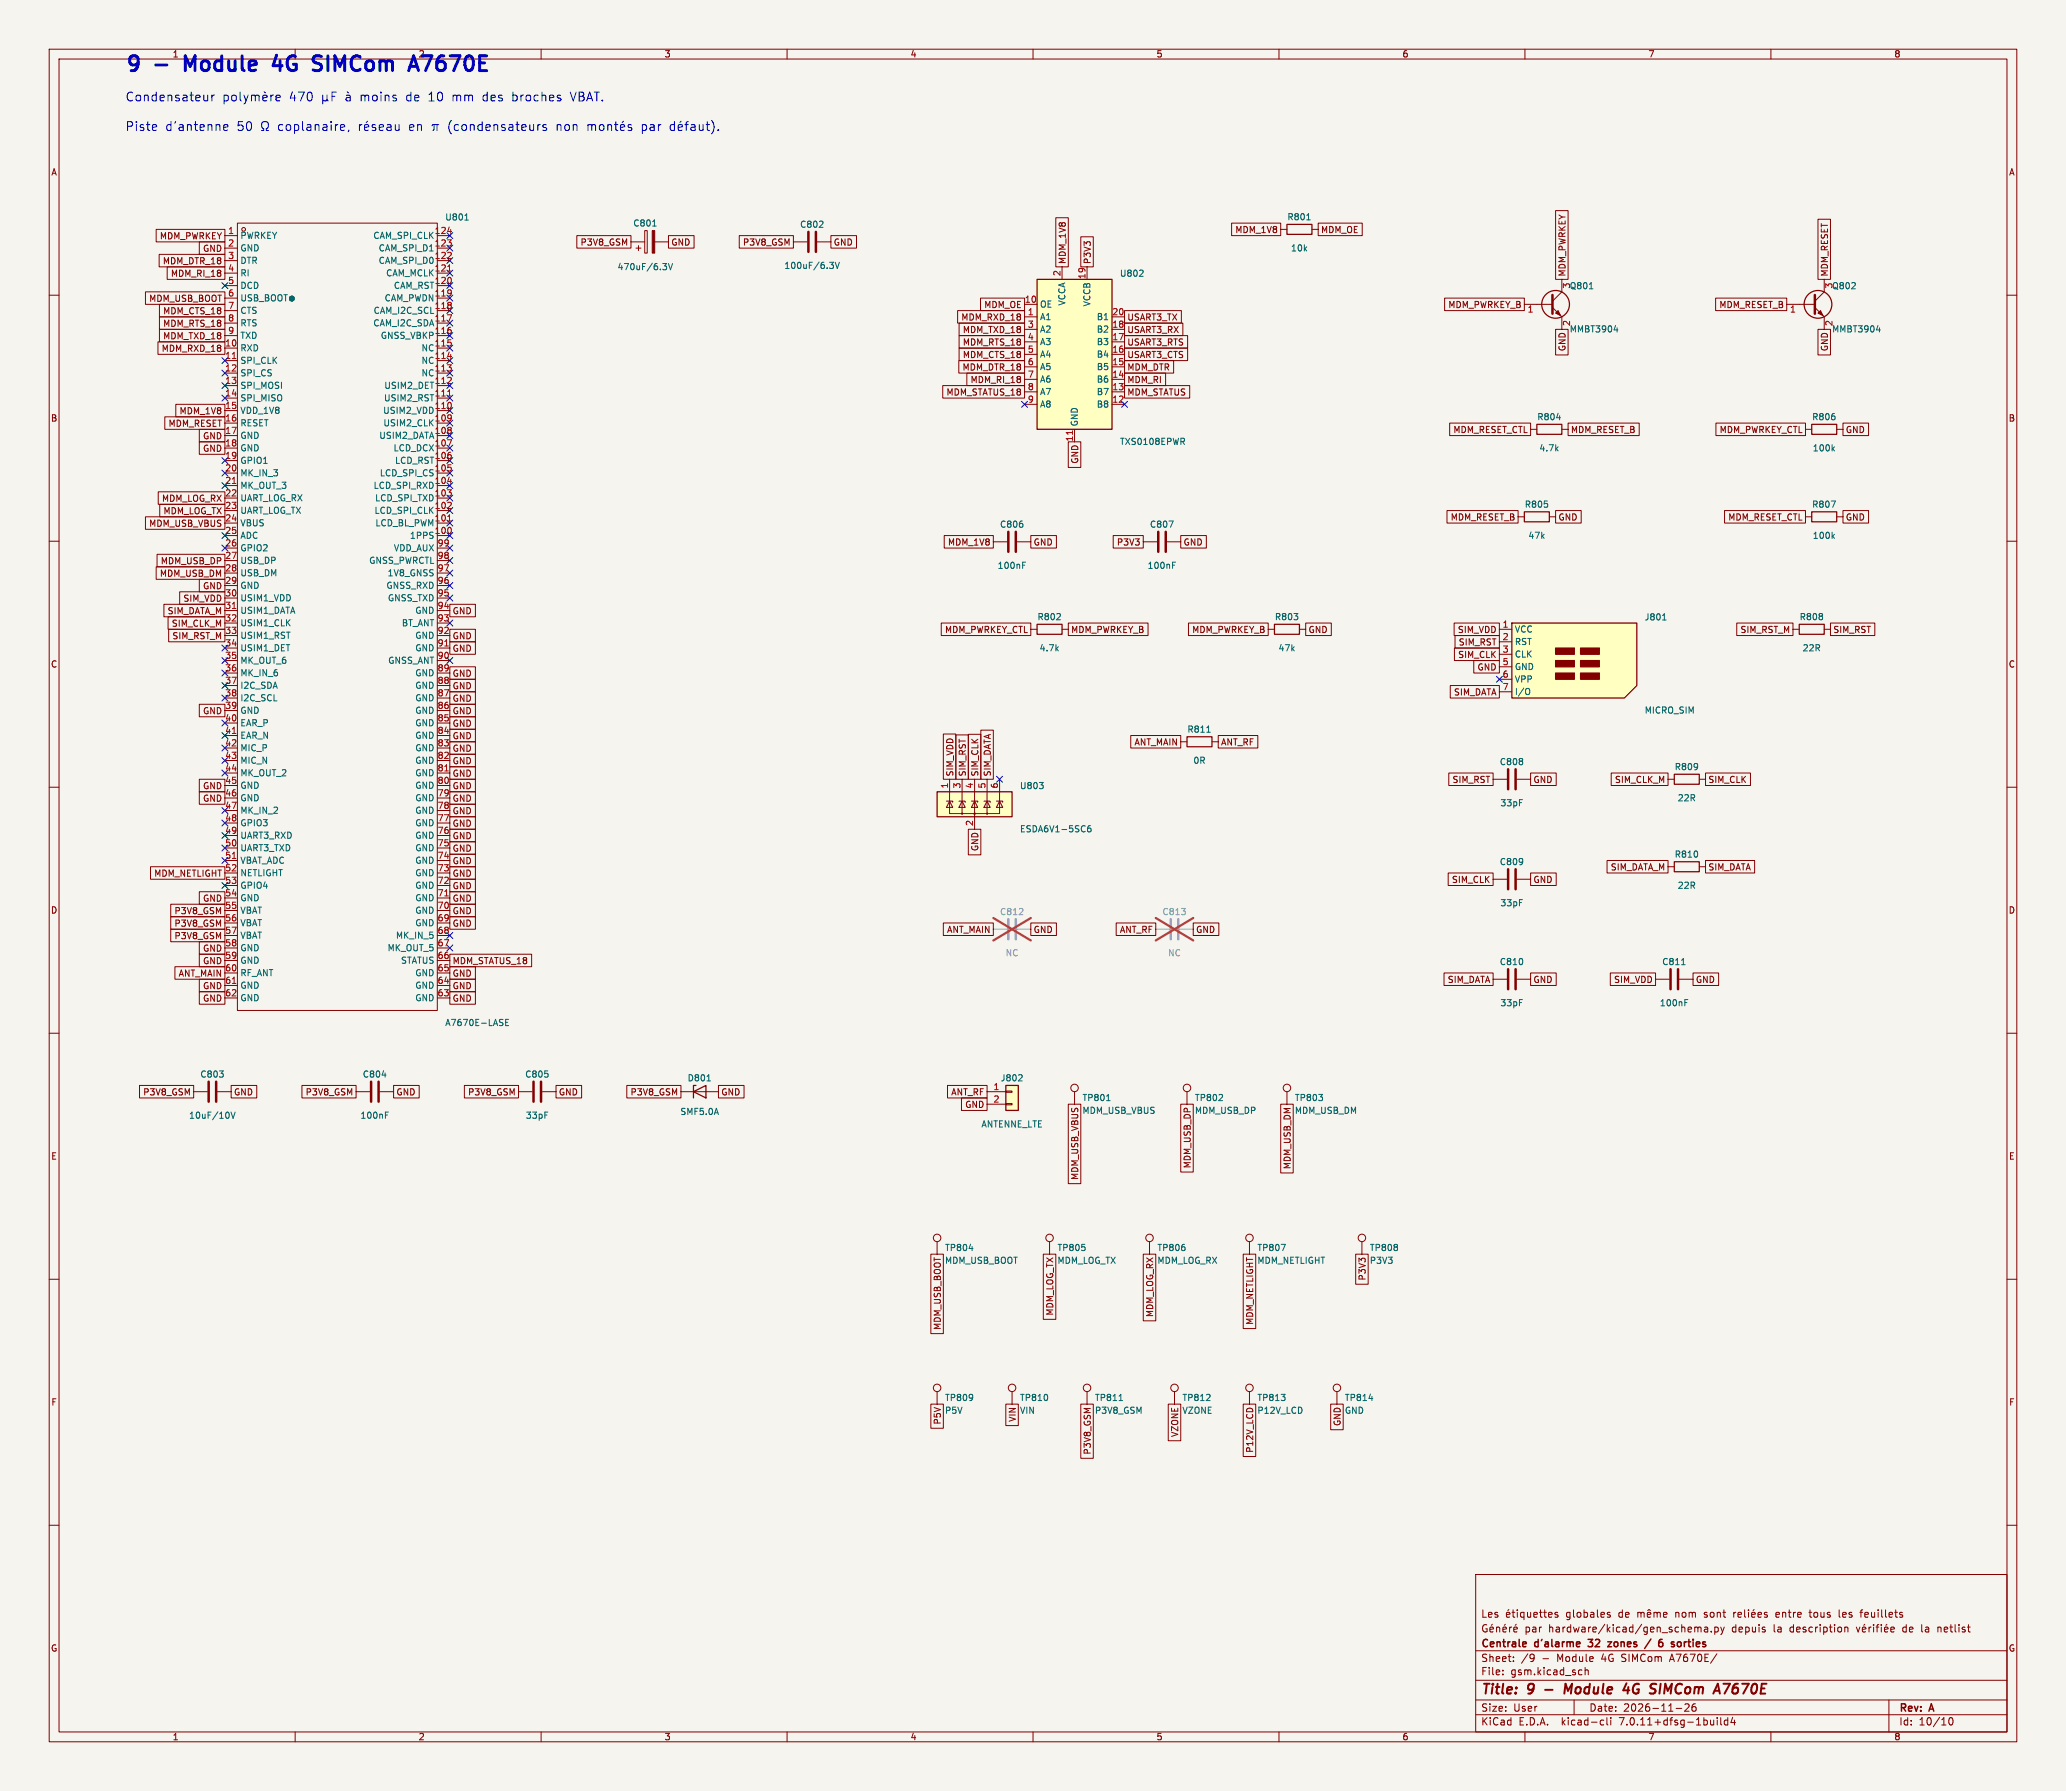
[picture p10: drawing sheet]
<svg xmlns="http://www.w3.org/2000/svg" width="420mm" height="364mm" viewBox="0 0 420 364" stroke-linecap="round" stroke-linejoin="round" font-family="sans-serif">
<defs><g id="words">
<g font-size="4.2" fill="#0000c2">
<text x="25.4" y="14.7">9</text>
<text x="31.7" y="14.7">-</text>
<text x="38.9" y="14.7">Module</text>
<text x="58.1" y="14.7">4G</text>
<text x="67.5" y="14.7">SIMCom</text>
<text x="88.4" y="14.7">A7670E</text>
</g>
<g font-size="2.8" fill="#840000">
<text x="301" y="344.9">Title:</text>
<text x="310.6" y="344.9">9</text>
<text x="319.7" y="344.9">Module</text>
<text x="332.5" y="344.9">4G</text>
<text x="338.7" y="344.9">SIMCom</text>
<text x="352.6" y="344.9">A7670E</text>
</g>
<g font-size="2.5" fill="#0000c2">
<text x="25.4" y="20.7">Condensateur</text>
<text x="58.8" y="20.7">470</text>
<text x="82.8" y="20.7">de</text>
<text x="87.5" y="20.7">10</text>
<text x="92.3" y="20.7">mm</text>
<text x="98.6" y="20.7">des</text>
<text x="104.7" y="20.7">broches</text>
<text x="116.7" y="20.7">VBAT.</text>
<text x="25.4" y="26.7">Piste</text>
<text x="33.6" y="26.7">d'antenne</text>
<text x="48.1" y="26.7">50</text>
<text x="56.6" y="26.7">coplanaire,</text>
<text x="83.4" y="26.7">en</text>
<text x="91.5" y="26.7">(condensateurs</text>
<text x="113.6" y="26.7">non</text>
<text x="131.1" y="26.7">par</text>
</g>
<g font-size="2.1" fill="#840000">
<text x="301" y="329">Les</text>
<text x="318.4" y="329">globales</text>
<text x="329.2" y="329">de</text>
<text x="341" y="329">nom</text>
<text x="347" y="329">sont</text>
<text x="361.9" y="329">entre</text>
<text x="368.9" y="329">tous</text>
<text x="375" y="329">les</text>
<text x="379.6" y="329">feuillets</text>
<text x="301" y="335.2">Centrale</text>
<text x="309.9" y="332">par</text>
<text x="312.1" y="335.2">d'alarme</text>
<text x="323.6" y="335.2">32</text>
<text x="328.2" y="335.2">zones</text>
<text x="336.4" y="335.2">/</text>
<text x="339.7" y="335.2">6</text>
<text x="342.9" y="335.2">sorties</text>
<text x="352.2" y="332">depuis</text>
<text x="360.8" y="332">la</text>
<text x="364.3" y="332">description</text>
<text x="387.5" y="332">de</text>
<text x="394.9" y="332">netlist</text>
<text x="301" y="340.7">File:</text>
<text x="301" y="338">Sheet:</text>
<text x="307.1" y="340.7">gsm.kicad_sch</text>
<text x="309.2" y="338">/9</text>
<text x="313.5" y="338">-</text>
<text x="316.7" y="338">Module</text>
<text x="325.8" y="338">4G SIMCom</text>
<text x="340.1" y="338">A7670E/</text>
<text x="301" y="350.9">KiCad</text>
<text x="301" y="348.1">Size:</text>
<text x="307.6" y="348.1">User</text>
<text x="308.7" y="350.9">E.D.A.</text>
<text x="317.6" y="350.9">kicad-cli</text>
<text x="323" y="348.1">Date:</text>
<text x="329.5" y="350.9">7.0.11+dfsg-1build4</text>
<text x="330" y="348.1">2026-11-26</text>
<text x="386" y="348.3">Rev:</text>
<text x="386" y="350.9">Id:</text>
<text x="390.1" y="350.9">10/10</text>
<text x="392.4" y="348.3">A</text>
</g>
<g font-size="1.8" fill="#840000">
<text x="35" y="11.9">1</text>
<text x="85" y="11.9">2</text>
<text x="135" y="11.9">3</text>
<text x="185" y="11.9">4</text>
<text x="235" y="11.9">5</text>
<text x="285" y="11.9">6</text>
<text x="335" y="11.9">7</text>
<text x="385" y="11.9">8</text>
<text x="10.3" y="35.9">A</text>
<text x="408.3" y="35.9">A</text>
<text x="251" y="47.6">MDM_1V8</text>
<text x="268.4" y="47.6">MDM_OE</text>
<text x="32.4" y="48.8">MDM_PWRKEY</text>
<text x="33" y="53.9">MDM_DTR_18</text>
<text x="41.2" y="51.4">GND</text>
<text x="117.9" y="50.1">P3V8_GSM</text>
<text x="136.4" y="50.1">GND</text>
<text x="150.9" y="50.1">P3V8_GSM</text>
<text x="169.4" y="50.1">GND</text>
<text x="216.9" y="53.8" transform="rotate(-90 216.9 53.8)">MDM_1V8</text>
<text x="221.9" y="53.8" transform="rotate(-90 221.9 53.8)">P3V3</text>
<text x="34.6" y="56.5">MDM_RI_18</text>
<text x="318.5" y="56.3" transform="rotate(-90 318.5 56.3)">MDM_PWRKEY</text>
<text x="371.8" y="56.3" transform="rotate(-90 371.8 56.3)">MDM_RESET</text>
<text x="30.2" y="61.5">MDM_USB_BOOT</text>
<text x="33.1" y="64.1">MDM_CTS_18</text>
<text x="195.3" y="65.4">MDM_RXD_18</text>
<text x="200" y="62.8">MDM_OE</text>
<text x="229.1" y="65.4">USART3_TX</text>
<text x="294.3" y="62.8">MDM_PWRKEY_B</text>
<text x="349.4" y="62.8">MDM_RESET_B</text>
<text x="32.8" y="71.7">MDM_RXD_18</text>
<text x="33.1" y="66.6">MDM_RTS_18</text>
<text x="33.1" y="69.2">MDM_TXD_18</text>
<text x="195.6" y="67.9">MDM_TXD_18</text>
<text x="195.6" y="70.4">MDM_RTS_18</text>
<text x="229.1" y="67.9">USART3_RX</text>
<text x="229.1" y="70.4">USART3_RTS</text>
<text x="318.5" y="71.5" transform="rotate(-90 318.5 71.5)">GND</text>
<text x="371.8" y="71.5" transform="rotate(-90 371.8 71.5)">GND</text>
<text x="195.6" y="75.5">MDM_DTR_18</text>
<text x="195.6" y="73">MDM_CTS_18</text>
<text x="229.1" y="73">USART3_CTS</text>
<text x="229.1" y="75.5">MDM_DTR</text>
<text x="192.3" y="80.6">MDM_STATUS_18</text>
<text x="197.2" y="78.1">MDM_RI_18</text>
<text x="229.1" y="80.6">MDM_STATUS</text>
<text x="229.1" y="78.1">MDM_RI</text>
<text x="10.3" y="85.9">B</text>
<text x="34.2" y="86.9">MDM_RESET</text>
<text x="36.4" y="84.4">MDM_1V8</text>
<text x="41.2" y="89.5">GND</text>
<text x="295.4" y="88.2">MDM_RESET_CTL</text>
<text x="319.2" y="88.2">MDM_RESET_B</text>
<text x="349.5" y="88.2">MDM_PWRKEY_CTL</text>
<text x="375.1" y="88.2">GND</text>
<text x="408.2" y="85.9">B</text>
<text x="41.2" y="92">GND</text>
<text x="219.4" y="94.4" transform="rotate(-90 219.4 94.4)">GND</text>
<text x="30.2" y="107.3">MDM_USB_VBUS</text>
<text x="32.8" y="102.2">MDM_LOG_RX</text>
<text x="33.1" y="104.7">MDM_LOG_TX</text>
<text x="294.8" y="106">MDM_RESET_B</text>
<text x="316.7" y="106">GND</text>
<text x="351.2" y="106">MDM_RESET_CTL</text>
<text x="375.1" y="106">GND</text>
<text x="192.6" y="111.1">MDM_1V8</text>
<text x="210" y="111.1">GND</text>
<text x="227" y="111.1">P3V3</text>
<text x="240.5" y="111.1">GND</text>
<text x="32.4" y="117.4">MDM_USB_DM</text>
<text x="32.6" y="114.9">MDM_USB_DP</text>
<text x="41.2" y="120">GND</text>
<text x="34" y="125">SIM_DATA_M</text>
<text x="37.2" y="122.5">SIM_VDD</text>
<text x="91.9" y="125">GND</text>
<text x="34.8" y="127.6">SIM_CLK_M</text>
<text x="34.9" y="130.1">SIM_RST_M</text>
<text x="91.9" y="130.1">GND</text>
<text x="192" y="128.9">MDM_PWRKEY_CTL</text>
<text x="217.6" y="128.9">MDM_PWRKEY_B</text>
<text x="242.3" y="128.9">MDM_PWRKEY_B</text>
<text x="265.9" y="128.9">GND</text>
<text x="296.3" y="128.9">SIM_VDD</text>
<text x="296.4" y="131.4">SIM_RST</text>
<text x="353.7" y="128.9">SIM_RST_M</text>
<text x="372.6" y="128.9">SIM_RST</text>
<text x="10.3" y="135.9">C</text>
<text x="91.9" y="137.7">GND</text>
<text x="91.9" y="132.7">GND</text>
<text x="296.3" y="133.9">SIM_CLK</text>
<text x="300.3" y="136.5">GND</text>
<text x="408.2" y="135.9">C</text>
<text x="91.9" y="140.3">GND</text>
<text x="91.9" y="142.8">GND</text>
<text x="295.5" y="141.6">SIM_DATA</text>
<text x="41.2" y="145.4">GND</text>
<text x="91.9" y="145.4">GND</text>
<text x="91.9" y="147.9">GND</text>
<text x="91.9" y="155.5">GND</text>
<text x="91.9" y="153">GND</text>
<text x="91.9" y="150.4">GND</text>
<text x="230.5" y="151.7">ANT_MAIN</text>
<text x="248.1" y="151.7">ANT_RF</text>
<text x="41.2" y="160.6">GND</text>
<text x="91.9" y="160.6">GND</text>
<text x="91.9" y="158.1">GND</text>
<text x="194" y="157.9" transform="rotate(-90 194 157.9)">SIM_VDD</text>
<text x="196.5" y="157.9" transform="rotate(-90 196.5 157.9)">SIM_RST</text>
<text x="199.1" y="157.9" transform="rotate(-90 199.1 157.9)">SIM_CLK</text>
<text x="201.6" y="157.9" transform="rotate(-90 201.6 157.9)">SIM_DATA</text>
<text x="295.2" y="159.3">SIM_RST</text>
<text x="311.6" y="159.3">GND</text>
<text x="328.2" y="159.3">SIM_CLK_M</text>
<text x="347.2" y="159.3">SIM_CLK</text>
<text x="41.2" y="163.1">GND</text>
<text x="91.9" y="163.1">GND</text>
<text x="91.9" y="165.7">GND</text>
<text x="91.9" y="173.3">GND</text>
<text x="91.9" y="168.2">GND</text>
<text x="91.9" y="170.8">GND</text>
<text x="199.1" y="173.1" transform="rotate(-90 199.1 173.1)">GND</text>
<text x="31.3" y="178.4">MDM_NETLIGHT</text>
<text x="91.9" y="175.8">GND</text>
<text x="91.9" y="178.4">GND</text>
<text x="295" y="179.7">SIM_CLK</text>
<text x="311.6" y="179.7">GND</text>
<text x="327.3" y="177.1">SIM_DATA_M</text>
<text x="347.2" y="177.1">SIM_DATA</text>
<text x="10.3" y="185.9">D</text>
<text x="41.2" y="183.5">GND</text>
<text x="91.9" y="183.5">GND</text>
<text x="91.9" y="180.9">GND</text>
<text x="408.2" y="185.9">D</text>
<text x="35.4" y="191.1">P3V8_GSM</text>
<text x="35.4" y="186">P3V8_GSM</text>
<text x="35.4" y="188.5">P3V8_GSM</text>
<text x="91.9" y="188.5">GND</text>
<text x="91.9" y="186">GND</text>
<text x="192.4" y="189.8">ANT_MAIN</text>
<text x="210" y="189.8">GND</text>
<text x="227.6" y="189.8">ANT_RF</text>
<text x="243" y="189.8">GND</text>
<text x="41.2" y="193.6">GND</text>
<text x="41.2" y="196.2">GND</text>
<text x="91.9" y="196.2">MDM_STATUS_18</text>
<text x="36.2" y="198.7">ANT_MAIN</text>
<text x="41.2" y="201.2">GND</text>
<text x="41.2" y="203.8">GND</text>
<text x="91.9" y="198.7">GND</text>
<text x="91.9" y="201.2">GND</text>
<text x="91.9" y="203.8">GND</text>
<text x="294.2" y="200">SIM_DATA</text>
<text x="311.6" y="200">GND</text>
<text x="328" y="200">SIM_VDD</text>
<text x="344.6" y="200">GND</text>
<text x="29" y="222.8">P3V8_GSM</text>
<text x="47.5" y="222.8">GND</text>
<text x="62" y="222.8">P3V8_GSM</text>
<text x="80.5" y="222.8">GND</text>
<text x="95.1" y="222.8">P3V8_GSM</text>
<text x="113.5" y="222.8">GND</text>
<text x="128.1" y="222.8">P3V8_GSM</text>
<text x="146.5" y="222.8">GND</text>
<text x="193.3" y="222.8">ANT_RF</text>
<text x="196.1" y="225.4">GND</text>
<text x="10.3" y="235.9">E</text>
<text x="219.4" y="239.9" transform="rotate(-90 219.4 239.9)">MDM_USB_VBUS</text>
<text x="242.3" y="237.6" transform="rotate(-90 242.3 237.6)">MDM_USB_DP</text>
<text x="262.6" y="237.7" transform="rotate(-90 262.6 237.7)">MDM_USB_DM</text>
<text x="408.3" y="235.9">E</text>
<text x="277.8" y="260.4" transform="rotate(-90 277.8 260.4)">P3V3</text>
<text x="214.3" y="267.5" transform="rotate(-90 214.3 267.5)">MDM_LOG_TX</text>
<text x="234.6" y="267.8" transform="rotate(-90 234.6 267.8)">MDM_LOG_RX</text>
<text x="255" y="269.4" transform="rotate(-90 255 269.4)">MDM_NETLIGHT</text>
<text x="191.5" y="270.4" transform="rotate(-90 191.5 270.4)">MDM_USB_BOOT</text>
<text x="10.3" y="285.9">F</text>
<text x="408.3" y="285.9">F</text>
<text x="191.5" y="289.6" transform="rotate(-90 191.5 289.6)">P5V</text>
<text x="206.7" y="289.1" transform="rotate(-90 206.7 289.1)">VIN</text>
<text x="239.7" y="292.2" transform="rotate(-90 239.7 292.2)">VZONE</text>
<text x="272.7" y="289.9" transform="rotate(-90 272.7 289.9)">GND</text>
<text x="221.9" y="295.7" transform="rotate(-90 221.9 295.7)">P3V8_GSM</text>
<text x="255" y="295.4" transform="rotate(-90 255 295.4)">P12V_LCD</text>
<text x="10.3" y="335.9">G</text>
<text x="408.2" y="335.9">G</text>
<text x="35" y="353.9">1</text>
<text x="85" y="353.9">2</text>
<text x="135" y="353.9">3</text>
<text x="185" y="353.9">4</text>
<text x="235" y="353.9">5</text>
<text x="285" y="353.9">6</text>
<text x="335" y="353.9">7</text>
<text x="385" y="353.9">8</text>
</g>
<g font-size="1.8" fill="#a90000">
<text x="46.3" y="47.6">1</text>
<text x="88.3" y="47.6">124</text>
<text x="46.3" y="50.2">2</text>
<text x="46.3" y="52.7">3</text>
<text x="88.3" y="52.7">122</text>
<text x="88.3" y="50.2">123</text>
<text x="46.3" y="55.3">4</text>
<text x="46.3" y="57.8">5</text>
<text x="88.3" y="57.8">120</text>
<text x="215.6" y="56.2" transform="rotate(-90 215.6 56.2)">2</text>
<text x="220.7" y="56.8" transform="rotate(-90 220.7 56.8)">19</text>
<text x="46.3" y="60.3">6</text>
<text x="46.3" y="62.9">7</text>
<text x="46.3" y="65.4">8</text>
<text x="88.3" y="65.4">117</text>
<text x="88.3" y="62.9">118</text>
<text x="88.3" y="60.3">119</text>
<text x="208.2" y="61.6">10</text>
<text x="208.8" y="64.1">1</text>
<text x="226" y="64.1">20</text>
<text x="310.4" y="63.8">1</text>
<text x="363.8" y="63.8">1</text>
<text x="45.7" y="70.5">10</text>
<text x="46.3" y="68">9</text>
<text x="88.3" y="70.5">115</text>
<text x="88.3" y="68">116</text>
<text x="208.8" y="66.7">3</text>
<text x="208.8" y="69.2">4</text>
<text x="208.8" y="71.8">5</text>
<text x="226" y="71.8">16</text>
<text x="226" y="69.2">17</text>
<text x="226" y="66.7">18</text>
<text x="319.5" y="66.4" transform="rotate(-90 319.5 66.4)">2</text>
<text x="372.8" y="66.4" transform="rotate(-90 372.8 66.4)">2</text>
<text x="45.7" y="73">11</text>
<text x="45.7" y="75.6">12</text>
<text x="88.3" y="75.6">113</text>
<text x="88.3" y="73">114</text>
<text x="208.8" y="74.3">6</text>
<text x="208.8" y="76.8">7</text>
<text x="226" y="76.8">14</text>
<text x="226" y="74.3">15</text>
<text x="45.7" y="78.1">13</text>
<text x="45.7" y="80.7">14</text>
<text x="45.7" y="83.2">15</text>
<text x="88.3" y="83.2">110</text>
<text x="88.3" y="80.7">111</text>
<text x="88.3" y="78.1">112</text>
<text x="208.8" y="79.4">8</text>
<text x="208.8" y="81.9">9</text>
<text x="226" y="81.9">12</text>
<text x="226" y="79.4">13</text>
<text x="45.7" y="85.7">16</text>
<text x="45.7" y="88.3">17</text>
<text x="88.3" y="88.3">108</text>
<text x="88.3" y="85.7">109</text>
<text x="218.2" y="89.8" transform="rotate(-90 218.2 89.8)">11</text>
<text x="45.7" y="90.8">18</text>
<text x="45.7" y="93.4">19</text>
<text x="45.7" y="95.9">20</text>
<text x="88.3" y="95.9">105</text>
<text x="88.3" y="93.4">106</text>
<text x="88.3" y="90.8">107</text>
<text x="45.7" y="98.4">21</text>
<text x="45.7" y="101">22</text>
<text x="88.3" y="101">103</text>
<text x="45.7" y="103.5">23</text>
<text x="45.7" y="106.1">24</text>
<text x="88.3" y="106.1">101</text>
<text x="88.3" y="103.5">102</text>
<text x="45.7" y="108.6">25</text>
<text x="45.7" y="111.1">26</text>
<text x="45.7" y="113.7">27</text>
<text x="88.3" y="108.6">100</text>
<text x="88.9" y="113.7">98</text>
<text x="88.9" y="111.1">99</text>
<text x="45.7" y="116.2">28</text>
<text x="45.7" y="118.8">29</text>
<text x="88.9" y="118.8">96</text>
<text x="88.9" y="116.2">97</text>
<text x="45.7" y="121.3">30</text>
<text x="45.7" y="123.8">31</text>
<text x="88.9" y="123.8">94</text>
<text x="88.9" y="121.3">95</text>
<text x="45.7" y="126.4">32</text>
<text x="45.7" y="128.9">33</text>
<text x="45.7" y="131.5">34</text>
<text x="88.9" y="131.5">91</text>
<text x="88.9" y="128.9">92</text>
<text x="88.9" y="126.4">93</text>
<text x="305.4" y="127.6">1</text>
<text x="305.4" y="130.2">2</text>
<text x="45.7" y="134">35</text>
<text x="45.7" y="136.5">36</text>
<text x="88.9" y="136.5">89</text>
<text x="88.9" y="134">90</text>
<text x="305.4" y="132.7">3</text>
<text x="305.4" y="135.3">5</text>
<text x="305.4" y="137.8">6</text>
<text x="45.7" y="139.1">37</text>
<text x="45.7" y="141.6">38</text>
<text x="88.9" y="141.6">87</text>
<text x="88.9" y="139.1">88</text>
<text x="305.4" y="140.3">7</text>
<text x="45.7" y="144.2">39</text>
<text x="45.7" y="146.7">40</text>
<text x="45.7" y="149.2">41</text>
<text x="88.9" y="149.2">84</text>
<text x="88.9" y="146.7">85</text>
<text x="88.9" y="144.2">86</text>
<text x="45.7" y="151.8">42</text>
<text x="45.7" y="154.3">43</text>
<text x="88.9" y="154.3">82</text>
<text x="88.9" y="151.8">83</text>
<text x="45.7" y="156.9">44</text>
<text x="45.7" y="159.4">45</text>
<text x="45.7" y="161.9">46</text>
<text x="88.9" y="161.9">79</text>
<text x="88.9" y="159.4">80</text>
<text x="88.9" y="156.9">81</text>
<text x="192.8" y="160.4" transform="rotate(-90 192.8 160.4)">1</text>
<text x="195.3" y="160.4" transform="rotate(-90 195.3 160.4)">3</text>
<text x="197.9" y="160.4" transform="rotate(-90 197.9 160.4)">4</text>
<text x="200.4" y="160.4" transform="rotate(-90 200.4 160.4)">5</text>
<text x="202.9" y="160.4" transform="rotate(-90 202.9 160.4)">6</text>
<text x="45.7" y="164.5">47</text>
<text x="45.7" y="167">48</text>
<text x="88.9" y="167">77</text>
<text x="88.9" y="164.5">78</text>
<text x="197.9" y="168" transform="rotate(-90 197.9 168)">2</text>
<text x="45.7" y="169.6">49</text>
<text x="45.7" y="172.1">50</text>
<text x="88.9" y="172.1">75</text>
<text x="88.9" y="169.6">76</text>
<text x="45.7" y="174.6">51</text>
<text x="45.7" y="177.2">52</text>
<text x="45.7" y="179.7">53</text>
<text x="88.9" y="179.7">72</text>
<text x="88.9" y="177.2">73</text>
<text x="88.9" y="174.6">74</text>
<text x="45.7" y="182.3">54</text>
<text x="45.7" y="184.8">55</text>
<text x="88.9" y="184.8">70</text>
<text x="88.9" y="182.3">71</text>
<text x="45.7" y="187.3">56</text>
<text x="45.7" y="189.9">57</text>
<text x="88.9" y="189.9">68</text>
<text x="88.9" y="187.3">69</text>
<text x="45.7" y="192.4">58</text>
<text x="45.7" y="195">59</text>
<text x="45.7" y="197.5">60</text>
<text x="88.9" y="197.5">65</text>
<text x="88.9" y="195">66</text>
<text x="88.9" y="192.4">67</text>
<text x="45.7" y="200">61</text>
<text x="45.7" y="202.6">62</text>
<text x="88.9" y="202.6">63</text>
<text x="88.9" y="200">64</text>
<text x="201.9" y="221.6">1</text>
<text x="201.9" y="224.2">2</text>
</g>
<g font-size="1.8" fill="#006464">
<text x="90.4" y="45">U801</text>
<text x="128.6" y="46.2">C801</text>
<text x="162.5" y="46.5">C802</text>
<text x="261.6" y="45">R801</text>
<text x="48.8" y="48.8">PWRKEY</text>
<text x="48.8" y="51.3">GND</text>
<text x="48.8" y="53.8">DTR</text>
<text x="75.8" y="48.8">CAM_SPI_CLK</text>
<text x="76.9" y="53.8">CAM_SPI_D0</text>
<text x="76.9" y="51.3">CAM_SPI_D1</text>
<text x="262.3" y="51.3">10k</text>
<text x="48.8" y="56.4">RI</text>
<text x="48.8" y="58.9">DCD</text>
<text x="78.4" y="56.4">CAM_MCLK</text>
<text x="80" y="58.9">CAM_RST</text>
<text x="88.3" y="55.3">121</text>
<text x="125.4" y="55.1">470uF/6.3V</text>
<text x="159.3" y="54.9">100uF/6.3V</text>
<text x="227.6" y="56.4">U802</text>
<text x="319" y="59">Q801</text>
<text x="319.5" y="58.8" transform="rotate(-90 319.5 58.8)">3</text>
<text x="372.3" y="59">Q802</text>
<text x="372.8" y="58.8" transform="rotate(-90 372.8 58.8)">3</text>
<text x="48.8" y="64">CTS</text>
<text x="75.9" y="64">CAM_I2C_SCL</text>
<text x="78.1" y="61.5">CAM_PWDN</text>
<text x="211.3" y="65.3">A1</text>
<text x="211.3" y="62.7">OE</text>
<text x="216.8" y="62.2" transform="rotate(-90 216.8 62.2)">VCCA</text>
<text x="221.8" y="62.4" transform="rotate(-90 221.8 62.4)">VCCB</text>
<text x="222.9" y="65.3">B1</text>
<text x="48.8" y="71.6">RXD</text>
<text x="48.8" y="66.5">RTS</text>
<text x="48.8" y="69.1">TXD</text>
<text x="75.8" y="66.5">CAM_I2C_SDA</text>
<text x="77.3" y="69.1">GNSS_VBKP</text>
<text x="85.6" y="71.6">NC</text>
<text x="211.3" y="67.8">A2</text>
<text x="211.3" y="70.3">A3</text>
<text x="222.9" y="70.3">B3</text>
<text x="222.9" y="67.8">B2</text>
<text x="319" y="67.8">MMBT3904</text>
<text x="372.3" y="67.8">MMBT3904</text>
<text x="48.8" y="74.2">SPI_CLK</text>
<text x="48.8" y="76.7">SPI_CS</text>
<text x="85.6" y="76.7">NC</text>
<text x="85.6" y="74.2">NC</text>
<text x="211.3" y="72.9">A4</text>
<text x="211.3" y="75.4">A5</text>
<text x="211.3" y="78">A6</text>
<text x="222.9" y="78">B6</text>
<text x="222.9" y="75.4">B5</text>
<text x="222.9" y="72.9">B4</text>
<text x="48.8" y="79.2">SPI_MOSI</text>
<text x="48.8" y="81.8">SPI_MISO</text>
<text x="78" y="81.8">USIM2_RST</text>
<text x="78" y="79.2">USIM2_DET</text>
<text x="211.3" y="80.5">A7</text>
<text x="211.3" y="83">A8</text>
<text x="222.9" y="83">B8</text>
<text x="222.9" y="80.5">B7</text>
<text x="48.8" y="84.3">VDD_1V8</text>
<text x="48.8" y="86.9">RESET</text>
<text x="48.8" y="89.4">GND</text>
<text x="77" y="89.4">USIM2_DATA</text>
<text x="77.8" y="84.3">USIM2_VDD</text>
<text x="77.8" y="86.9">USIM2_CLK</text>
<text x="219.3" y="86.8" transform="rotate(-90 219.3 86.8)">GND</text>
<text x="312.4" y="85.6">R804</text>
<text x="368.3" y="85.6">R806</text>
<text x="48.8" y="91.9">GND</text>
<text x="48.8" y="94.5">GPIO1</text>
<text x="79.9" y="91.9">LCD_DCX</text>
<text x="80.2" y="94.5">LCD_RST</text>
<text x="227.6" y="90.6">TXS0108EPWR</text>
<text x="312.8" y="91.9">4.7k</text>
<text x="368.4" y="91.9">100k</text>
<text x="48.8" y="97">MK_IN_3</text>
<text x="48.8" y="99.6">MK_OUT_3</text>
<text x="75.9" y="99.6">LCD_SPI_RXD</text>
<text x="77.1" y="97">LCD_SPI_CS</text>
<text x="88.3" y="98.4">104</text>
<text x="48.8" y="102.1">UART_LOG_RX</text>
<text x="48.8" y="104.6">UART_LOG_TX</text>
<text x="48.8" y="107.2">VBUS</text>
<text x="76" y="104.6">LCD_SPI_CLK</text>
<text x="76.2" y="102.1">LCD_SPI_TXD</text>
<text x="76.2" y="107.2">LCD_BL_PWM</text>
<text x="203.2" y="107.5">C806</text>
<text x="233.7" y="107.5">C807</text>
<text x="309.9" y="103.4">R805</text>
<text x="368.3" y="103.4">R807</text>
<text x="48.8" y="109.7">ADC</text>
<text x="48.8" y="112.3">GPIO2</text>
<text x="80" y="112.3">VDD_AUX</text>
<text x="83.2" y="109.7">1PPS</text>
<text x="310.6" y="109.7">47k</text>
<text x="368.4" y="109.7">100k</text>
<text x="48.8" y="114.8">USB_DP</text>
<text x="48.8" y="117.3">USB_DM</text>
<text x="48.8" y="119.9">GND</text>
<text x="74.9" y="114.8">GNSS_PWRCTL</text>
<text x="78.5" y="119.9">GNSS_RXD</text>
<text x="78.7" y="117.3">1V8_GNSS</text>
<text x="202.7" y="115.8">100nF</text>
<text x="233.2" y="115.8">100nF</text>
<text x="48.8" y="122.4">USIM1_VDD</text>
<text x="48.8" y="125">USIM1_DATA</text>
<text x="78.8" y="122.4">GNSS_TXD</text>
<text x="84.3" y="125">GND</text>
<text x="48.8" y="127.5">USIM1_CLK</text>
<text x="48.8" y="130">USIM1_RST</text>
<text x="81.6" y="127.5">BT_ANT</text>
<text x="84.3" y="130">GND</text>
<text x="210.8" y="126.2">R802</text>
<text x="259.1" y="126.2">R803</text>
<text x="307.8" y="128.8">VCC</text>
<text x="307.8" y="131.3">RST</text>
<text x="334.2" y="126.3">J801</text>
<text x="365.7" y="126.2">R808</text>
<text x="48.8" y="132.6">USIM1_DET</text>
<text x="48.8" y="135.1">MK_OUT_6</text>
<text x="48.8" y="137.7">MK_IN_6</text>
<text x="78.8" y="135.1">GNSS_ANT</text>
<text x="84.3" y="137.7">GND</text>
<text x="84.3" y="132.6">GND</text>
<text x="211.2" y="132.6">4.7k</text>
<text x="259.8" y="132.6">47k</text>
<text x="307.8" y="133.8">CLK</text>
<text x="307.8" y="136.4">GND</text>
<text x="366.4" y="132.6">22R</text>
<text x="48.8" y="140.2">I2C_SDA</text>
<text x="48.8" y="142.7">I2C_SCL</text>
<text x="84.3" y="142.7">GND</text>
<text x="84.3" y="140.2">GND</text>
<text x="307.8" y="138.9">VPP</text>
<text x="307.8" y="141.5">I/O</text>
<text x="48.8" y="145.3">GND</text>
<text x="48.8" y="147.8">EAR_P</text>
<text x="84.3" y="147.8">GND</text>
<text x="84.3" y="145.3">GND</text>
<text x="241.3" y="149.1">R811</text>
<text x="334.2" y="145.2">MICRO_SIM</text>
<text x="48.8" y="150.4">EAR_N</text>
<text x="48.8" y="152.9">MIC_P</text>
<text x="48.8" y="155.4">MIC_N</text>
<text x="84.3" y="155.4">GND</text>
<text x="84.3" y="152.9">GND</text>
<text x="84.3" y="150.4">GND</text>
<text x="242.5" y="155.4">0R</text>
<text x="304.8" y="155.7">C808</text>
<text x="48.8" y="158">MK_OUT_2</text>
<text x="48.8" y="160.5">GND</text>
<text x="84.3" y="160.5">GND</text>
<text x="84.3" y="158">GND</text>
<text x="207.2" y="160.6">U803</text>
<text x="340.3" y="156.7">R809</text>
<text x="48.8" y="163.1">GND</text>
<text x="48.8" y="165.6">MK_IN_2</text>
<text x="84.3" y="165.6">GND</text>
<text x="84.3" y="163.1">GND</text>
<text x="304.9" y="164.1">33pF</text>
<text x="341" y="163.1">22R</text>
<text x="48.8" y="168.1">GPIO3</text>
<text x="48.8" y="170.7">UART3_RXD</text>
<text x="48.8" y="173.2">UART3_TXD</text>
<text x="84.3" y="173.2">GND</text>
<text x="84.3" y="170.7">GND</text>
<text x="84.3" y="168.1">GND</text>
<text x="207.2" y="169.4">ESDA6V1-5SC6</text>
<text x="48.8" y="175.8">VBAT_ADC</text>
<text x="48.8" y="178.3">NETLIGHT</text>
<text x="84.3" y="178.3">GND</text>
<text x="84.3" y="175.8">GND</text>
<text x="304.8" y="176">C809</text>
<text x="340.3" y="174.5">R810</text>
<text x="48.8" y="180.8">GPIO4</text>
<text x="48.8" y="183.4">GND</text>
<text x="48.8" y="185.9">VBAT</text>
<text x="84.3" y="185.9">GND</text>
<text x="84.3" y="183.4">GND</text>
<text x="84.3" y="180.8">GND</text>
<text x="304.9" y="184.4">33pF</text>
<text x="341" y="180.8">22R</text>
<text x="48.8" y="188.5">VBAT</text>
<text x="48.8" y="191">VBAT</text>
<text x="80.4" y="191">MK_IN_5</text>
<text x="84.3" y="188.5">GND</text>
<text x="48.8" y="193.5">GND</text>
<text x="48.8" y="196.1">GND</text>
<text x="78.7" y="193.5">MK_OUT_5</text>
<text x="81.4" y="196.1">STATUS</text>
<text x="304.8" y="196.4">C810</text>
<text x="337.8" y="196.4">C811</text>
<text x="48.8" y="198.6">RF_ANT</text>
<text x="48.8" y="201.2">GND</text>
<text x="48.8" y="203.7">GND</text>
<text x="84.3" y="203.7">GND</text>
<text x="84.3" y="201.2">GND</text>
<text x="84.3" y="198.6">GND</text>
<text x="90.4" y="208.7">A7670E-LASE</text>
<text x="304.9" y="204.7">33pF</text>
<text x="337.3" y="204.7">100nF</text>
<text x="40.6" y="219.2">C803</text>
<text x="73.6" y="219.2">C804</text>
<text x="106.7" y="219.2">C805</text>
<text x="139.7" y="220">D801</text>
<text x="203.3" y="220">J802</text>
<text x="38.3" y="227.6">10uF/10V</text>
<text x="73.2" y="227.6">100nF</text>
<text x="106.8" y="227.6">33pF</text>
<text x="138.2" y="226.8">SMF5.0A</text>
<text x="219.9" y="224">TP801</text>
<text x="219.9" y="226.6">MDM_USB_VBUS</text>
<text x="242.8" y="224">TP802</text>
<text x="242.8" y="226.6">MDM_USB_DP</text>
<text x="263.1" y="224">TP803</text>
<text x="263.1" y="226.6">MDM_USB_DM</text>
<text x="199.4" y="229.4">ANTENNE_LTE</text>
<text x="192" y="254.5">TP804</text>
<text x="192" y="257.1">MDM_USB_BOOT</text>
<text x="214.9" y="254.5">TP805</text>
<text x="214.9" y="257.1">MDM_LOG_TX</text>
<text x="235.2" y="254.5">TP806</text>
<text x="235.2" y="257.1">MDM_LOG_RX</text>
<text x="255.5" y="254.5">TP807</text>
<text x="255.5" y="257.1">MDM_NETLIGHT</text>
<text x="278.4" y="254.5">TP808</text>
<text x="278.4" y="257.1">P3V3</text>
<text x="192" y="284.9">TP809</text>
<text x="192" y="287.5">P5V</text>
<text x="207.2" y="284.9">TP810</text>
<text x="207.2" y="287.5">VIN</text>
<text x="222.5" y="284.9">TP811</text>
<text x="222.5" y="287.5">P3V8_GSM</text>
<text x="240.3" y="284.9">TP812</text>
<text x="240.3" y="287.5">VZONE</text>
<text x="255.5" y="284.9">TP813</text>
<text x="255.5" y="287.5">P12V_LCD</text>
<text x="273.3" y="284.9">TP814</text>
<text x="273.3" y="287.5">GND</text>
</g>
<g font-size="1.8" fill="#939391">
<text x="203.2" y="186.2">C812</text>
<text x="236.2" y="186.2">C813</text>
<text x="204.3" y="194.6">NC</text>
<text x="237.4" y="194.6">NC</text>
</g>
</g></defs>
<path d="M0 0h420v364h-420z" fill="#f5f4ef" stroke="#f5f4ef" stroke-width=".2"/>
<g fill="none" stroke="#840000" stroke-width=".2">
<path d="M10 10h400v344h-400zM12 12h396v340h-396zM60 10v2M110 10v2M160 10v2M210 10v2M260 10v2M310 10v2M360 10v2M10 60h2M45.7 47.9h2.6M45.7 50.4h2.6"/>
<path d="M45.7 53h2.6M45.7 55.5h2.6M45.7 58h2.6M48.3 45.3h40.6v160.1h-40.6zM260.3 46.6h1.3M266.7 46.6h1.3M317.5 56.8v2.5l-1.9 1.9M370.8 56.8v2.5l-1.9 1.9M408 60h2M45.7 70.7h2.6M45.7 73.3h2.6M45.7 75.8h2.6"/>
<path d="M45.7 78.4h2.6M45.7 60.6h2.6M45.7 63.1h2.6M45.7 65.7h2.6M45.7 68.2h2.6M309.9 61.9h5.7M315.6 62.5l1.9 1.9v2.5M363.2 61.9h5.7M368.9 62.5l1.9 1.9v2.5M45.7 80.9h2.6M45.7 83.4h2.6M45.7 86h2.6"/>
<path d="M45.7 88.5h2.6M45.7 91.1h2.6M45.7 93.6h2.6M45.7 96.1h2.6M45.7 98.7h2.6M311.1 87.3h1.3M317.5 87.3h1.3M367 87.3h1.3M373.4 87.3h1.2M10 110h2M45.7 101.2h2.6M45.7 103.8h2.6"/>
<path d="M45.7 106.3h2.6M45.7 108.8h2.6M45.7 111.4h2.6M45.7 113.9h2.6M45.7 116.5h2.6M45.7 119h2.6M88.9 111.4h2.5M88.9 113.9h2.5M88.9 116.5h2.5M88.9 119h2.5M201.9 110.1h2.8M206.8 110.1h2.7"/>
<path d="M232.4 110.1h2.8M237.2 110.1h2.8M308.6 105h1.3M315 105h1.2M367 105h1.3M373.4 105h1.2M408 110h2M45.7 121.5h2.6M45.7 124.1h2.6M45.7 126.6h2.6M45.7 129.2h2.6M45.7 131.7h2.6"/>
<path d="M45.7 134.2h2.6M45.7 136.8h2.6M45.7 139.3h2.6M88.9 121.5h2.5M88.9 124.1h2.5M88.9 126.6h2.5M88.9 129.2h2.5M88.9 131.7h2.5M88.9 134.2h2.5M88.9 136.8h2.5M88.9 139.3h2.5M209.5 127.9h1.3"/>
<path d="M215.9 127.9h1.3M257.8 127.9h1.3M264.2 127.9h1.2M364.5 127.9h1.3M370.8 127.9h1.3M10 160h2M45.7 141.9h2.6M45.7 144.4h2.6M45.7 146.9h2.6M45.7 149.5h2.6M45.7 152h2.6M45.7 154.6h2.6"/>
<path d="M45.7 157.1h2.6M45.7 159.6h2.6M88.9 141.9h2.5M88.9 144.4h2.5M88.9 146.9h2.5M88.9 149.5h2.5M88.9 152h2.5M88.9 154.6h2.5M88.9 157.1h2.5M88.9 159.6h2.5M193 158.4v7h10.2v-7M195.6 158.4v7"/>
<path d="M198.1 158.4v10.1M200.7 158.4v7M240 150.8h1.3M246.4 150.8h1.2M339.1 158.4h1.3M345.4 158.4h1.3M408 160h2M45.7 162.2h2.6M45.7 164.7h2.6M45.7 167.3h2.6M45.7 169.8h2.6M45.7 172.3h2.6"/>
<path d="M45.7 174.9h2.6M45.7 177.4h2.6M45.7 180h2.6M88.9 162.2h2.5M88.9 164.7h2.5M88.9 167.3h2.5M88.9 169.8h2.5M88.9 172.3h2.5M88.9 174.9h2.5M88.9 177.4h2.5M88.9 180h2.5M192.4 162.8h1.3v.3"/>
<path d="M193 162.8l.7 1.3h-1.3zM194.9 162.8h1.3v.3M195.6 162.8l.6 1.3h-1.3zM197.5 162.8h1.3v.3M198.1 162.8l.7 1.3h-1.3zM200 162.8h1.3v.3M200.7 162.8l.6 1.3h-1.3zM202.6 162.8h1.2v.3M203.2 162.8l.6 1.3h-1.2zM303.5 178.7h2.8M308.4 178.7h2.7M339.1 176.2h1.3"/>
<path d="M345.4 176.2h1.3M45.7 182.5h2.6M45.7 185h2.6M45.7 187.6h2.6M45.7 190.1h2.6M45.7 192.7h2.6M45.7 195.2h2.6M45.7 197.7h2.6M88.9 182.5h2.5M88.9 185h2.5M88.9 187.6h2.5M88.9 190.1h2.5"/>
<path d="M88.9 192.7h2.5M88.9 195.2h2.5M88.9 197.7h2.5M303.5 199h2.8M308.4 199h2.7M336.5 199h2.8M341.4 199h2.8M10 210h2M45.7 200.3h2.6M45.7 202.8h2.6M88.9 200.3h2.5M88.9 202.8h2.5"/>
<path d="M408 210h2M39.4 221.9h2.8M44.2 221.9h2.8M72.4 221.9h2.8M77.2 221.9h2.8M105.4 221.9h2.8M110.2 221.9h2.8M138.4 221.9h7.6M241.3 221.9v2.5M10 260h2M408 260h2M10 310h2"/>
<path d="M408 310h2M300 320h108v32h-108zM300 335.5h108M302.2 330.3a.7 .7 0 0 0-.8 .6 .7 .7 0 0 0 .8 .7l.1-.6h-.3M302.9 331.2l.7-.2-.1-.2-.4-.1-.2 .2v.7h.6M303.4 330.1l-.2 .2M304.2 330.8l.2-.1 .4 .1 .1 .9M304.2 330.7v1M305.5 331.2l.7-.2v-.2l-.5-.1-.2 .2 .1 .7h.6M305.5 339.5v.1M306 330.1l-.2 .2M306.2 328.2l.7-.2v-.2l-.5-.1-.2 .2 .1 .7h.6"/>
<path d="M306.7 327.1l-.2 .2M306.9 330.7v1M307.3 330.7l-.4 .3M307.4 327.7h.5M307.6 327.2v1.3l.3 .2M307.7 337.5v.2M307.7 336.8v.1M307.7 331.2l.7-.2v-.2l-.5-.1-.2 .2 .1 .7h.6M308.2 330.1l-.2 .2M308.4 327.2v.1M308.4 327.7v1M309.8 327.8l-.4-.1-.3 .3 .1 .6h.6"/>
<path d="M309.8 327.7v1.5M310.5 327.7l.1 .9 .3 .1 .3-.2M311.2 327.7v1M311.6 336.2l.2 .1a1.22 1.22 0 0 1-.2 1.3M311.8 328.2l.7-.2-.1-.2-.4-.1-.2 .2 .1 .7h.5M311.9 336.8l-.3 .3M312.9 327.7h.6M313.2 327.2v1.3l.3 .2M313.8 327.7h.6M314 327.2v1.3l.4 .2M314.8 328.2l.7-.2-.1-.2-.4-.1-.2 .2 .1 .7h.5M315 330.8l.2-.1 .4 .1 .1 .9"/>
<path d="M315 330.2v1.5M316.4 330.8h.5l.1 .9M316.7 327.8l-.4-.1-.2 .2 .1 .2 .5 .2v.3h-.6M317 331l-.5 .1-.2 .2 .2 .4 .5-.1M317.7 330.7v1M318.2 330.7l-.5 .3M319.3 330.8l-.4-.1-.3 .3 .1 .6h.6M319.3 330.2v1.5M319.9 330.7l.3 1 .2-.7 .3 .7 .3-1M321.4 339.4l.2 .1M321.6 330.8h.6v.9M322.2 338.9v1.5"/>
<path d="M322.2 339.5l.2-.1 .4 .1 .1 .9M322.2 331l-.5 .1-.2 .2 .2 .4 .5-.1M322.9 330.7v1M323.4 330.7l-.5 .3M323.8 331.2l.7-.2-.1-.2-.4-.1-.2 .2 .1 .7h.5M326.2 330.1l-1.3 1.9M326.7 330.2v1.5M326.8 328.1l.5 .2 .1 .2-.2 .2-.5-.1M326.8 327.8h.5M326.9 331.1l.4 .6M327.3 330.7l-.6 .6M327.9 330.2v.1"/>
<path d="M327.9 330.7v1M329.3 330.8l-.4-.1-.3 .3 .1 .6h.6M329.9 330.8h.6l.1 .9M330.6 331l-.5 .1-.2 .2 .2 .4 .5-.1M331.9 330.8l-.4-.1-.3 .3 .2 .6h.5M331.9 330.2v1.5M332.9 327.8l.5-.1 .2 .2M332.9 327.7v1M333.6 327.9l.2-.2 .4 .1v.9M333.6 327.9v.8M333.7 330.1l-1.3 1.9M334.9 330.8l-.5-.1-.2 .3 .1 .6h.6"/>
<path d="M334.9 328.2l.7-.2-.1-.2-.4-.1-.2 .2v.7h.6M334.9 330.7v1.2l-.3 .3-.4-.1M334.9 327.3l.3-.2 .3 .2M335.5 331.2l.7-.2v-.2l-.5-.1-.2 .2 .1 .7h.6M336.2 327.7v1M336.2 327.8l.5-.1 .2 .2M336.9 330.8l.2-.1 .3 .1 .1 .9M336.9 327.9l.2-.2 .3 .1 .1 .9M336.9 327.9v.8M336.9 330.7v1M337.9 331.8h1.1M338.2 328.2l.7-.2-.1-.2-.4-.1-.2 .2v.7h.6"/>
<path d="M339.9 330.8l-.4-.1-.2 .2 .1 .2 .5 .2v.3h-.6M341.2 330.8l-.4-.1-.3 .3 .2 .6h.5M341.9 330.8l.2-.1 .3 .1 .1 .9M341.9 330.2v1.5M343.2 331.2l.7-.2-.1-.2-.4-.1-.2 .2v.7h.6M344.5 330.8l.4-.1 .3 .2M344.5 330.7v1M345.2 330.9l.2-.2 .3 .1 .1 .9M345.2 330.9v.8M346.5 330.8h.6l.1 .9M347.2 331l-.5 .1-.3 .2 .3 .4 .5-.1M347.9 331.5v.2"/>
<path d="M348.6 330.8l.4-.1 .3 .3-.1 .6h-.6M348.6 330.7v1.5M349 336.1l-1.3 1.9M349.8 330.7l.4 1M350.2 331.7l-.4 .5M350.5 330.7l-.3 1M352.4 327.7v1M352.9 327.7l-.5 .3M353.3 328.2l.7-.2-.1-.2-.4-.1-.2 .2 .1 .7h.5M354.7 327.2v1.3l.2 .2M355.4 327.2v.1M355.4 327.7v1"/>
<path d="M356.1 328.2l.7-.2-.1-.2-.4-.1-.2 .2 .1 .7h.5M356.6 327.1l-.2 .2M357.4 328.2l.7-.2-.1-.2-.4-.1-.2 .2v.7h.6M359.2 327.8l-.3-.1-.2 .2v.2l.5 .2v.3h-.5M361.5 327.7h-.3l-.2 .2 .1 .7 .4 .1M361.7 328l-.7 .2M367.7 327.7h.6M367.9 327.2v1.3l.4 .2M373.9 327.2v1.3l.2 .2M375 330.8l.2-.1 .4 .1 .1 .9M375 330.7v1M377.4 330.7l.3 1 .4-1"/>
<path d="M378.1 327.7h.6M378.6 331.2l.7-.2-.1-.2-.4-.1-.2 .2 .1 .7h.5M378.7 327.2l-.4 .2M379.1 330.1l-.2 .2M379.9 330.7v1M380.4 330.7l-.5 .3M380.9 330.2v.1M380.9 330.7v1M381.4 330.7h.5M381.9 330.2l-.3 .2v1.3M382.4 330.2v.1M382.4 330.7v1"/>
<path d="M383.1 331.2l.7-.2-.1-.2-.4-.1-.2 .2 .1 .7h.5M383.6 330.1l-.2 .2M384.4 331.2l.7-.2-.1-.2-.4-.1-.2 .2v.7h.6M386.9 330.8v.7M390.7 330.2v1.3l.2 .2M391.4 330.8h.6l.1 .9M392.1 331l-.5 .1-.2 .2 .2 .4 .5-.1M393.9 330.7v1M394.4 330.7l-.5 .1M60 352v2M110 352v2M160 352v2"/>
<path d="M210 352v2M260 352v2M300 348.5h108M300 345.5h108M300 341.5h108M305.5 340.2v.2M310 352v2M320 345.5v3M321.6 340.3l-.2 .1M325.6 349.6l.4 .1M326 350.5l-.4 .1M326.7 349.1v1.3l.2 .2"/>
<path d="M327.4 349.1v.1M327.4 349.6v1M340.7 347.2h1.2M342.5 346.4l.6-.1 .3 .4-1 1.1h1M344.7 346.3l-.5 .1a1.01 1.01 0 0 0 0 1.4l.5-.2 .1-.5-.3-.2h-.3l-.3 .2M349.1 349.1v.1M349.1 349.6v1M349.8 349.1v1.3l.2 .2M351.2 349.7l-.4-.1-.3 .3 .2 .6h.5M351.2 349.1v1.5M352.2 349l-.3 1.1h.9M352.6 349.6v1"/>
<path d="M360 352v2M384 345.5v6.5M396.4 349.2l.1-.1a.8 .8 0 0 1 .5 .7 .8 .8 0 0 1-.5 .8 1 1 0 0 1-.1-1.4z"/>
<circle cx="49.5" cy="46.6" r=".38"/>
<circle cx="195.6" cy="165.4" r=".13"/>
<circle cx="198.1" cy="165.4" r=".13"/>
<circle cx="200.7" cy="165.4" r=".13"/>
<circle cx="241.3" cy="221.1" r=".76"/>
</g>
<path d="M314.1 343.4h1.5M319.6 342.2l-.9 1.4-.4-1.4-.3 2M330.6 342.1l-.6 1.4h1.2M331 342.9l-.1 1.3M337.6 342.2l-.3 2M350.3 342.2h1.4l-1.1 2" fill="none" stroke="#840000" stroke-width=".4"/>
<path d="M309.8 333.7l.4 .1 .1 .2-.8 .2M310.2 334.6l-.4 .1M322.8 333.2h1M322.8 334.5l.2 .2M326.8 333.7h.8l-.8 1h.8M335.6 333.1l-1.3 1.9M337.6 333.2h.3M337.8 333.8l.2 .2v.4l-.2 .3M341.5 333.7l.3 .3v.4l-.3 .3" fill="none" stroke="#840000" stroke-width=".3"/>
<g fill="none" stroke="#840000" stroke-width=".51">
<path d="M315.6 60v3.8M368.9 60v3.8M205 108.1v4.1M206.5 108.1v4.1M235.5 108.1v4.1M237 108.1v4.1M306.6 176.7v4M308.1 176.7v4M306.6 197v4.1M308.1 197v4.1M339.6 197v4.1M341.1 197v4.1"/>
<path d="M42.4 219.8v4.1M43.9 219.8v4.1M75.4 219.8v4.1M77 219.8v4.1M108.5 219.8v4.1M110 219.8v4.1"/>
</g>
<g fill="none" stroke="#006464" stroke-width=".2">
<path d="M49.2 59.9v1l.2 .3 .4-.1 .1-.2v-1M51.2 60l-.5-.1-.3 .2 .2 .3 .5 .3v.3l-.2 .2-.5-.1M51.7 59.9h.4l.3 .2-.3 .4 .3 .1v.3l-.2 .3h-.5zM53.9 59.9h.5l.2 .2-.2 .4 .2 .1 .1 .3-.3 .3h-.5zM55.3 60l.2-.1a.43 .43 0 0 1 .5 .4v.4a.42 .42 0 0 1-.4 .5 .42 .42 0 0 1-.4-.5zM56.7 60l.1-.1a.43 .43 0 0 1 .5 .4v.4a.42 .42 0 0 1-.4 .5 .42 .42 0 0 1-.4-.5zM57.7 59.9h.7M58.1 59.9v1.3M94.5 44.7h.7M265.6 44.7h.8M323.1 58.7h.7M51.7 60.5h.4"/>
<path d="M52.7 61.3h.9M53.9 60.5h.5M58.9 60.4v.5M59 61l.2 .2M59 60.3v.7M59 60.3l-.2 .3 .2 .4M59.1 60.3v.8M59.2 61.2h.3M59.2 60.2l-.2 .2M59.2 60.2v1M59.2 60.2h.3M59.2 60.2l-.2 .1"/>
<path d="M59.3 60.2v1M59.4 60.2v1M59.5 60.2v1M59.5 60.2l.2 .2M59.5 60.2l.2 .1M59.5 60.3v.8M59.6 60.3v.8M59.6 60.3v.7M59.7 61l-.2 .2M59.7 60.3v.7M59.7 60.3l.1 .3-.1 .4M59.8 60.4v.5"/>
<path d="M328.1 67.1h.8M328.7 66.6v.9M381.5 67.1h.7M382.1 66.6v.9M316.4 84.9h.8M372.6 91.2l.3 .5M372.9 90.8l-.5 .5M207.9 114.9h.4M207.9 114.3h.6M237.6 105.9h.9l-.6 1.3M238.4 114.9h.4M238.4 114.3h.6"/>
<path d="M372.3 101.8h.8l-.5 1.3M372.6 109l.3 .4M372.9 108.6l-.5 .5M211.3 159h.8l-.5 .5M212 159.6v.6M245.3 148.8h.7M221.7 167.8l-.4 .1-.2 .2v.7l.2 .3 .4-.1 .1-.5-.1-.1-.4-.1-.2 .2M341.8 196.1h.8M77.7 218.5h.8M102.8 207.8h.4M103.4 207.2h-.6v1.2h.6M143.7 219.7h.7"/>
<path d="M342.5 203.8h.4M342.5 203.2h.6M46.5 226.3v.7M47 226l.4 1.3 .4-1.3M78.3 226.6h.5M78.3 226h.7"/>
</g>
<path d="M205 186.8v4.1M206.5 186.8v4.1M238 186.8v4.1M239.5 186.8v4.1" fill="none" stroke="#9c9b98" stroke-width=".51"/>
<path d="M201.9 188.9h2.8M206.8 188.9h2.7M234.9 188.9h2.8M239.8 188.9h2.8" fill="none" stroke="#9c9b98" stroke-width=".2"/>
<path d="M201.9 186.6l7.6 4.5M209.5 186.6l-7.6 4.5M234.9 186.6l7.7 4.5M242.6 186.6l-7.7 4.5" fill="none" stroke="#eb3a3d" stroke-width=".46"/>
<g fill="none" stroke="#840000" stroke-width=".25">
<path d="M261.6 45.6h5.1v2h-5.1zM312.4 86.2h5.1v2.1h-5.1zM368.3 86.2h5.1v2.1h-5.1zM309.9 104h5.1v2.1h-5.1zM368.3 104h5.1v2.1h-5.1zM210.8 126.9h5.1v2h-5.1zM259.1 126.9h5.1v2h-5.1zM365.8 126.9h5v2h-5zM241.3 149.7h5.1v2.1h-5.1zM340.4 157.4h5v2h-5zM190.5 160.9h15.2v5.1h-15.2zM340.4 175.1h5v2.1h-5z"/>
<path d="M141 221.9l2.5-1.3v2.5zM141.5 220.6h-.5v2.5"/>
<circle cx="316.2" cy="61.9" r="2.82"/>
<circle cx="369.6" cy="61.9" r="2.82"/>
</g>
<path d="M190.5 160.9h15.2v5.1h-15.2z" fill="#ffffc2" stroke="#ffffc2" stroke-width=".2"/>
<g fill="#840000" stroke="#840000" stroke-width=".2">
<path d="M369.6 63.6l.5-.5 .5 1z"/>
<path d="M316.7 63.1l.5 1-1-.5z"/>
</g>
<g fill="none" stroke="#a90000" stroke-width=".2">
<path d="M91 52.6h.7M91 55.1h.7M91 47h.8M91.7 51.4v.4M47.2 72.9h.8M91 78h.7M91 64h.8l-.5 1.3M91 72.4h.8M91.7 76.8v.4M47.2 98.3h.8M91 89.4h.8l-.5 1.3M91 97.8h.8"/>
<path d="M91 80.5h.7M91 103.4h.7M91 105.9h.7M91.7 102.2v.4M47.2 123.7h.8M90.4 131.3h.7M47.2 149.1h.8M90.4 156.7h.7M47.2 174.5h.8M47.2 199.9h.8M90.4 182.1h.7"/>
</g>
<path d="M307.3 126.6h25.4v12.7l-2.5 2.6h-22.9z" fill="#ffffc2"/>
<g fill="#840000" stroke="#840000" stroke-width=".25">
<path d="M316.2 136.8h3.8v1.3h-3.8z"/>
<path d="M316.2 134.2h3.8v1.3h-3.8z"/>
<path d="M316.2 131.7h3.8v1.3h-3.8z"/>
<path d="M321.3 136.8h3.8v1.3h-3.8z"/>
<path d="M321.3 134.2h3.8v1.3h-3.8z"/>
<path d="M321.3 131.7h3.8v1.3h-3.8z"/>
</g>
<path d="M210.8 56.8h15.3v30.5h-15.3zM307.3 126.6h25.4v12.7l-2.5 2.6h-22.9zM204.5 220.6h2.5v5.1h-2.5z" fill="none" stroke="#840000" stroke-width=".25"/>
<g fill="none" stroke="#840000" stroke-width=".2">
<path d="M29.6 59.3h16.1v2.6h-16.1zM31.7 46.6h14v2.6h-14zM32.4 51.7h13.3v2.5h-13.3zM34 54.2h11.7v2.6h-11.7zM40.5 49.2h5.2v2.5h-5.2zM117.3 47.9h11v2.5h-11zM128.3 49.2h2.8M129.3 50.4h1M129.8 49.9v1M131.1 46.9h.5v4.5h-.5zM133.1 49.2h2.8M135.9 47.9h5.2v2.5h-5.2z"/>
<path d="M150.3 47.9h11v2.5h-11zM161.3 49.2h2.8M166.1 49.2h2.8M168.9 47.9h5.2v2.5h-5.2zM214.6 44.3h2.6v9.9h-2.6zM215.9 54.2v2.6M219.7 48.1h2.6v6.1h-2.6zM221 54.2v2.6M250.4 45.3h9.9v2.6h-9.9zM268 45.3h8.9v2.6h-8.9zM316.2 42.8h2.6v14h-2.6zM369.6 44.6h2.5v12.2h-2.5z"/>
<path d="M32.1 69.5h13.6v2.5h-13.6zM32.4 61.9h13.3v2.5h-13.3zM32.4 64.4h13.3v2.5h-13.3zM32.4 66.9h13.3v2.6h-13.3zM191.6 78.4h16.7v2.5h-16.7zM194.7 63.1h13.6v2.6h-13.6zM194.9 73.3h13.4v2.5h-13.4zM195 65.7h13.3v2.5h-13.3zM195 68.2h13.3v2.5h-13.3zM195 70.7h13.3v2.6h-13.3zM196.5 75.8h11.8v2.6h-11.8zM199.3 60.6h9v2.5h-9z"/>
<path d="M208.3 64.4h2.5M208.3 61.9h2.5M208.3 79.6h2.5M208.3 77.1h2.5M208.3 74.6h2.5M208.3 72h2.5M208.3 69.5h2.5M208.3 66.9h2.5M226.1 64.4h2.5M226.1 79.6h2.5M226.1 77.1h2.5M226.1 74.6h2.5"/>
<path d="M226.1 72h2.5M226.1 69.5h2.5M226.1 66.9h2.5M228.6 70.7h12.8v2.6h-12.8zM228.6 65.7h11.9v2.5h-11.9zM228.6 68.2h12.8v2.5h-12.8zM228.6 78.4h13.2v2.5h-13.2zM228.6 73.3h10v2.5h-10zM228.6 75.8h8.3v2.6h-8.3zM228.6 63.1h11.6v2.6h-11.6zM293.7 60.6h16.2v2.5h-16.2zM316.2 66.9h2.6v5.2h-2.6z"/>
<path d="M348.8 60.6h14.4v2.5h-14.4zM369.6 66.9h2.5v5.2h-2.5zM32.2 100h13.5v2.5h-13.5zM33.5 84.7h12.2v2.6h-12.2zM35.7 82.2h10v2.5h-10zM40.5 87.3h5.2v2.5h-5.2zM40.5 89.8h5.2v2.5h-5.2zM208.3 82.2h2.5M217.2 89.8h2.5v5.2h-2.5zM218.4 87.3v2.5M226.1 82.2h2.5M294.7 86h16.4v2.5h-16.4z"/>
<path d="M318.8 86h14.4v2.5h-14.4zM348.8 86h18.2v2.5h-18.2zM374.6 86h5.3v2.5h-5.3zM29.6 105h16.1v2.6h-16.1zM31.7 115.2h14v2.5h-14zM31.9 112.7h13.8v2.5h-13.8zM32.5 102.5h13.2v2.5h-13.2zM40.5 117.7h5.2v2.6h-5.2zM191.9 108.8h10v2.6h-10zM209.5 108.8h5.3v2.6h-5.3zM226.3 108.8h6.1v2.6h-6.1zM240 108.8h5.2v2.6h-5.2z"/>
<path d="M294.2 103.8h14.4v2.5h-14.4zM316.2 103.8h5.2v2.5h-5.2zM350.6 103.8h16.4v2.5h-16.4zM374.6 103.8h5.3v2.5h-5.3zM33.3 122.8h12.4v2.6h-12.4zM34.2 125.4h11.5v2.5h-11.5zM34.3 127.9h11.4v2.5h-11.4zM36.5 120.3h9.2v2.5h-9.2zM91.4 135.5h5.2v2.6h-5.2zM91.4 138.1h5.2v2.5h-5.2zM91.4 130.4h5.2v2.6h-5.2zM91.4 127.9h5.2v2.5h-5.2z"/>
<path d="M91.4 122.8h5.2v2.6h-5.2zM191.3 126.6h18.2v2.6h-18.2zM217.2 126.6h16.2v2.6h-16.2zM241.6 126.6h16.2v2.6h-16.2zM265.4 126.6h5.2v2.6h-5.2zM294.8 139.3h10v2.6h-10zM295.6 126.6h9.2v2.6h-9.2zM295.7 131.7h9.1v2.5h-9.1zM295.8 129.2h9v2.5h-9zM299.6 134.2h5.2v2.6h-5.2zM304.8 127.9h2.5M304.8 130.4h2.5"/>
<path d="M304.8 133h2.5M304.8 135.5h2.5M304.8 138.1h2.5M353.1 126.6h11.4v2.6h-11.4zM372.1 126.6h9v2.6h-9zM40.5 143.1h5.2v2.6h-5.2zM40.5 158.4h5.2v2.5h-5.2zM91.4 140.6h5.2v2.5h-5.2zM91.4 158.4h5.2v2.5h-5.2zM91.4 155.8h5.2v2.6h-5.2zM91.4 143.1h5.2v2.6h-5.2zM91.4 153.3h5.2v2.5h-5.2z"/>
<path d="M91.4 150.8h5.2v2.5h-5.2zM91.4 145.7h5.2v2.5h-5.2zM91.4 148.2h5.2v2.6h-5.2zM191.8 149.2h2.5v9.2h-2.5zM194.3 149.4h2.6v9h-2.6zM196.8 149.2h2.6v9.2h-2.6zM199.4 148.4h2.5v10h-2.5zM229.9 149.5h10.1v2.5h-10.1zM247.6 149.5h8.1v2.5h-8.1zM294.5 157.1h9v2.5h-9zM303.5 158.4h2.8M304.8 140.6h2.5"/>
<path d="M308.4 158.4h2.7M311.1 157.1h5.3v2.5h-5.3zM327.5 157.1h11.6v2.5h-11.6zM346.7 157.1h9.1v2.5h-9.1zM30.6 176.2h15.1v2.5h-15.1zM40.5 160.9h5.2v2.6h-5.2zM91.4 160.9h5.2v2.6h-5.2zM91.4 178.7h5.2v2.5h-5.2zM91.4 171.1h5.2v2.5h-5.2zM91.4 163.5h5.2v2.5h-5.2zM91.4 166h5.2v2.5h-5.2zM91.4 168.5h5.2v2.6h-5.2z"/>
<path d="M91.4 173.6h5.2v2.6h-5.2zM91.4 176.2h5.2v2.5h-5.2zM196.8 168.5h2.6v5.2h-2.6zM294.4 177.4h9.1v2.6h-9.1zM311.1 177.4h5.3v2.6h-5.3zM326.7 174.9h12.4v2.5h-12.4zM346.7 174.9h10v2.5h-10zM34.7 188.9h11v2.5h-11zM34.7 183.8h11v2.5h-11zM34.7 186.3h11v2.6h-11zM35.6 196.5h10.1v2.5h-10.1zM40.5 181.2h5.2v2.6h-5.2z"/>
<path d="M40.5 191.4h5.2v2.5h-5.2zM40.5 193.9h5.2v2.6h-5.2zM40.5 199h5.2v2.6h-5.2zM91.4 196.5h5.2v2.5h-5.2zM91.4 193.9h16.7v2.6h-16.7zM91.4 199h5.2v2.6h-5.2zM91.4 186.3h5.2v2.6h-5.2zM91.4 183.8h5.2v2.5h-5.2zM91.4 181.2h5.2v2.6h-5.2zM191.8 187.6h10.1v2.5h-10.1zM209.5 187.6h5.3v2.5h-5.3zM226.9 187.6h8v2.5h-8z"/>
<path d="M242.6 187.6h5.2v2.5h-5.2zM293.5 197.7h10v2.6h-10zM311.1 197.7h5.3v2.6h-5.3zM327.4 197.7h9.1v2.6h-9.1zM344.2 197.7h5.2v2.6h-5.2zM40.5 201.6h5.2v2.5h-5.2zM91.4 201.6h5.2v2.5h-5.2zM28.4 220.6h11v2.5h-11zM47 220.6h5.2v2.5h-5.2zM61.4 220.6h11v2.5h-11zM80 220.6h5.2v2.5h-5.2zM94.4 220.6h11v2.5h-11z"/>
<path d="M113 220.6h5.2v2.5h-5.2zM127.4 220.6h11v2.5h-11zM146 220.6h5.3v2.5h-5.3zM192.6 220.6h8.1v2.5h-8.1zM195.5 223.1h5.2v2.6h-5.2zM200.7 221.9h3.8M200.7 224.4h3.8M204.5 224.3h1.2v.2h-1.2zM204.5 221.8h1.2v.2h-1.2zM217.2 224.4h2.5v16.2h-2.5zM218.4 221.9v2.5M240 224.4h2.6v13.8h-2.6z"/>
<path d="M260.3 224.4h2.6v14h-2.6zM261.6 221.9v2.5M189.2 254.9h2.6v16.2h-2.6zM190.5 252.4v2.5M212.1 254.9h2.5v13.2h-2.5zM213.4 252.4v2.5M232.4 254.9h2.6v13.5h-2.6zM233.7 252.4v2.5M252.7 254.9h2.6v15.1h-2.6zM254 252.4v2.5M275.6 254.9h2.5v6.1h-2.5zM276.9 252.4v2.5"/>
<path d="M189.2 285.4h2.6v4.9h-2.6zM190.5 282.8v2.6M204.5 285.4h2.5v4.3h-2.5zM205.7 282.8v2.6M219.7 285.4h2.6v11h-2.6zM221 282.8v2.6M237.5 285.4h2.5v7.4h-2.5zM238.8 282.8v2.6M252.7 285.4h2.6v10.6h-2.6zM254 282.8v2.6M270.5 285.4h2.5v5.2h-2.5zM271.8 282.8v2.6"/>
<circle cx="218.4" cy="221.1" r=".76"/>
<circle cx="261.6" cy="221.1" r=".76"/>
<circle cx="190.5" cy="251.6" r=".76"/>
<circle cx="213.4" cy="251.6" r=".76"/>
<circle cx="233.7" cy="251.6" r=".76"/>
<circle cx="254" cy="251.6" r=".76"/>
<circle cx="276.9" cy="251.6" r=".76"/>
<circle cx="190.5" cy="282.1" r=".76"/>
<circle cx="205.7" cy="282.1" r=".76"/>
<circle cx="221" cy="282.1" r=".76"/>
<circle cx="238.8" cy="282.1" r=".76"/>
<circle cx="254" cy="282.1" r=".76"/>
<circle cx="271.8" cy="282.1" r=".76"/>
</g>
<g fill="none" stroke="#006464" stroke-width=".2">
<path d="M132.7 46h.7M134.7 53.6h.8l-.4 .4 .4 .2v.4l-.2 .2h-.4M135.9 53.6l.4 1.2 .4-1.2M168.6 53.3h.8l-.4 .5 .4 .1v.4l-.2 .3h-.4M169.8 53.3l.4 1.3 .4-1.3M231.6 56.2h.8M232.3 55v.4M310.7 139.9l.3 .4-.1 .7-.2 .2M338 126h.7M207.7 218.5v.5l-.7 .7h.8M224.9 223.7h.8M197 253.8h.8"/>
<path d="M260.4 252.9h.9l-.5 1.3M227.5 284.7h.7M278.3 284.2h.8"/>
</g>
<path d="M164.3 47.1v4.1M165.9 47.1v4.1M306.6 156.3v4.1M308.1 156.3v4.1" fill="none" stroke="#840000" stroke-width=".51"/>
<path d="M132.6 46.9h.5v4.5h-.5z" fill="#840000" stroke="#840000" stroke-width=".2"/>
<g fill="#ffffc2" stroke="#ffffc2" stroke-width=".2">
<path d="M210.8 56.8h15.3v30.5h-15.3z"/>
<path d="M204.5 220.6h2.5v5.1h-2.5z"/>
</g>
<path d="M218 87.6v.7" fill="none" stroke="#a90000" stroke-width=".2"/>
<g fill="none" stroke="#0000c2" stroke-width=".2">
<path d="M42.2 19.3v1.2M43.1 19.3v1.2M43.6 19.3l-.4 .1-.1 .3M45.6 19.4l.5-.1 .3 .4v.5l-.2 .2h-.6M45.6 19.3v1.8M47.2 19.5l.2-.2 .6 .2v.7l-.1 .2-.5 .1-.2-.2zM48.8 18.7v1.6l.3 .2M49.6 19.3l.4 1.2M50.4 19.3l-.4 1.2M51.1 19.5l.5-.2 .3 .3M51.1 19.3v1.2M51.9 19.6l.3-.3 .4 .1 .1 1.1"/>
<path d="M51.9 19.6v.9M53.4 19.9l.9-.1-.1-.4-.5-.1-.3 .3 .1 .8h.7M53.7 18.6l.3 .3M55.1 19.3v1.2M55.6 19.3l-.4 .1-.1 .3M56.1 19.9l.9-.1-.1-.4-.5-.1-.3 .3 .1 .8h.7M65.6 19.3v1.8M66.5 19.3v1M67.5 19.6h.6M68.4 18.7h-.9v1.8M70.4 19.4h.7l.1 1.1M70.6 18.6l.2 .3"/>
<path d="M71.2 19.8h-.6a.35 .35 0 0 0-.3 .4 .35 .35 0 0 0 .3 .3l.6-.1M73.4 19.5l.5-.2 .3 .3M73.4 19.3v1.2M74.2 19.6l.2-.3 .5 .1 .1 1.1M74.2 19.6v.9M75.8 19.5l.3-.2 .5 .2 .1 .7-.2 .2-.4 .1-.3-.2zM77.4 18.7v.2M77.4 19.3v1.2M78.3 19.5l.3-.2 .4 .1 .1 1.1M78.3 19.3v1.2M80.5 19.4l-.4-.1-.3 .3 .1 .2 .6 .2v.4h-.7M31.6 25.3l.2 .1v.3l-.8 .2"/>
<path d="M31.8 26.4l-.2 .1M42.2 20.3l-.2 .2M45.5 25.9l.8-.2-.1-.3-.5-.1-.2 .3 .1 .8h.6M50 20.5l-.2 .4-.2 .2M53.2 26.5h.4v-.3a.77 .77 0 0 1-.4-1.1 .77 .77 0 0 1 1.1-.3 .83 .83 0 0 1-.2 1.4v.3h.5M65.6 20.3l.3 .2h.3l.3-.2M66.5 20.3l.2 .2M69.5 25.3l.5 .1 .1 .3-.9 .2M70 26.4l-.5 .1M70.9 26.4l-.1 .4M73.1 25.3v1.2M73.6 25.3l-.4 .1-.1 .3"/>
<path d="M74.1 25.9l.9-.2-.1-.3-.5-.1-.3 .3 .1 .8h.7M74.7 24.6l-.3 .3M76.3 25.4l-.4-.1-.3 .3 .1 .2 .6 .2v.4h-.7M77.1 25.9l.9-.2-.1-.3-.5-.1-.3 .3 .1 .8h.7M78.7 25.4h.7l.1 1.1M79.5 25.7l-.6 .1a.35 .35 0 0 0-.3 .4 .35 .35 0 0 0 .3 .3l.6-.1M80.4 25.3v1.1l.5 .1 .2-.2M81.1 25.3v1.2M88.2 25.3v1l-.2 .2M88.8 25.3v1.2M89.2 25.3h-1.1l-.3 .3M109.8 25.3l-.3 .1"/>
<path d="M111 25.4l-.4-.1-.2 .3v.2l.6 .2v.4h-.6M119.5 25.5l.5-.2 .3 .3M119.5 25.3v1.2M120.3 25.6l.3-.3 .4 .1 .1 1.1M120.3 25.6v.9M122 25.4l.4-.1 .4 .4v.5l-.4 .3-.4-.1-.2-.2v-.5zM123.6 25.5l.2-.2 .4 .1 .1 1.1M123.6 25.3v1.2M124.9 25.3h.7M125.2 24.7v1.6l.1 .1 .3 .1M126.1 25.9l.9-.2-.1-.3-.5-.1-.3 .3 .1 .8h.7M126.7 24.6l-.2 .3"/>
<path d="M128.4 25.4l-.5-.1-.2 .3 .1 .2 .6 .2v.4h-.7M137.1 25.4l-.5-.1-.4 .4v.5l.2 .2h.7M137.1 24.7v1.8M137.9 25.9l.8-.2-.1-.3-.5-.1-.2 .3 .1 .8h.6M138.5 24.6l-.3 .3M139.2 25.3h.7M139.9 24.7l-.3 .1-.1 .2v1.5M140.5 25.4h.7l.1 1.1M141.3 25.7l-.6 .1a.35 .35 0 0 0-.3 .4 .35 .35 0 0 0 .3 .3l.6-.1M142.2 25.3v1.1l.5 .1 .2-.2M142.9 25.3v1.2M143.5 25.3h.7"/>
<path d="M143.8 24.7v1.6l.1 .1 .3 .1M144.6 24.5a2.06 2.06 0 0 1 0 2.7M146 26.3v.2"/>
</g>
<path d="M38.7 13.5l-1-2.1v3M56.2 11.2l-.7 2.2h1.9M64.2 11.4l1.2 .1M64.8 12.9a.73 .73 0 0 1 .6 .7 .73 .73 0 0 1-.6 .8M85.8 11.4h2l-1.3 3" fill="none" stroke="#0000c2" stroke-width=".6"/>
<g fill="none" stroke="#000084" stroke-width=".2">
<path d="M45.1 57.4l1.2 1.3M46.3 57.4l-1.2 1.3M90.8 49.8l1.2 1.2M90.8 47.3l1.2 1.2M90.8 52.4l1.2 1.2M90.8 54.9l1.2 1.2M90.8 57.4l1.2 1.3M90.8 60l1.2 1.2M92 49.8l-1.2 1.2M92 47.3l-1.2 1.2M92 52.4l-1.2 1.2M92 54.9l-1.2 1.2"/>
<path d="M92 57.4l-1.2 1.3M92 60l-1.2 1.2M45.1 72.7l1.2 1.2M45.1 75.2l1.2 1.2M45.1 77.8l1.2 1.2M46.3 72.7l-1.2 1.2M46.3 75.2l-1.2 1.2M46.3 77.8l-1.2 1.2M90.8 77.8l1.2 1.2M90.8 62.5l1.2 1.2M90.8 65.1l1.2 1.2M90.8 67.6l1.2 1.2"/>
<path d="M90.8 70.1l1.2 1.3M90.8 72.7l1.2 1.2M90.8 75.2l1.2 1.2M92 65.1l-1.2 1.2M92 77.8l-1.2 1.2M92 62.5l-1.2 1.2M92 67.6l-1.2 1.2M92 70.1l-1.2 1.3M92 72.7l-1.2 1.2M92 75.2l-1.2 1.2M45.1 93l1.2 1.2M45.1 95.5l1.2 1.3"/>
<path d="M45.1 98.1l1.2 1.2M45.1 80.3l1.2 1.2M46.3 95.5l-1.2 1.3M46.3 98.1l-1.2 1.2M46.3 93l-1.2 1.2M46.3 80.3l-1.2 1.2M90.8 80.3l1.2 1.2M90.8 82.8l1.2 1.3M90.8 85.4l1.2 1.2M90.8 87.9l1.2 1.2M90.8 90.5l1.2 1.2M90.8 93l1.2 1.2"/>
<path d="M90.8 95.5l1.2 1.3M90.8 98.1l1.2 1.2M92 90.5l-1.2 1.2M92 87.9l-1.2 1.2M92 95.5l-1.2 1.3M92 80.3l-1.2 1.2M92 82.8l-1.2 1.3M92 85.4l-1.2 1.2M92 93l-1.2 1.2M92 98.1l-1.2 1.2M207.7 81.6l1.2 1.2M208.9 81.6l-1.2 1.2"/>
<path d="M228 81.6l1.2 1.2M229.2 81.6l-1.2 1.2M45.1 110.8l1.2 1.2M45.1 108.2l1.2 1.3M46.3 110.8l-1.2 1.2M46.3 108.2l-1.2 1.3M90.8 105.7l1.2 1.2M90.8 113.3l1.2 1.2M90.8 110.8l1.2 1.2M90.8 108.2l1.2 1.3M90.8 115.9l1.2 1.2M90.8 118.4l1.2 1.2"/>
<path d="M90.8 100.6l1.2 1.2M90.8 103.2l1.2 1.2M92 105.7l-1.2 1.2M92 113.3l-1.2 1.2M92 110.8l-1.2 1.2M92 103.2l-1.2 1.2M92 118.4l-1.2 1.2M92 108.2l-1.2 1.3M92 115.9l-1.2 1.2M92 100.6l-1.2 1.2M45.1 131.1l1.2 1.2M45.1 138.7l1.2 1.2"/>
<path d="M45.1 136.2l1.2 1.2M45.1 133.6l1.2 1.3M46.3 131.1l-1.2 1.2M46.3 138.7l-1.2 1.2M46.3 136.2l-1.2 1.2M46.3 133.6l-1.2 1.3M90.8 120.9l1.2 1.3M90.8 126l1.2 1.2M90.8 133.6l1.2 1.3M92 133.6l-1.2 1.3M92 120.9l-1.2 1.3M92 126l-1.2 1.2"/>
<path d="M304.2 137.4l1.2 1.3M305.4 137.4l-1.2 1.3M45.1 141.3l1.2 1.2M45.1 146.3l1.2 1.3M45.1 148.9l1.2 1.2M45.1 151.4l1.2 1.2M45.1 154l1.2 1.2M45.1 156.5l1.2 1.2M46.3 151.4l-1.2 1.2M46.3 156.5l-1.2 1.2M46.3 141.3l-1.2 1.2M46.3 146.3l-1.2 1.3"/>
<path d="M46.3 148.9l-1.2 1.2M46.3 154l-1.2 1.2M202.6 157.8l1.2 1.2M203.8 157.8l-1.2 1.2M45.1 179.4l1.2 1.2M45.1 164.1l1.2 1.2M45.1 166.7l1.2 1.2M45.1 169.2l1.2 1.2M45.1 171.7l1.2 1.3M45.1 174.3l1.2 1.2M46.3 179.4l-1.2 1.2M46.3 164.1l-1.2 1.2"/>
<path d="M46.3 166.7l-1.2 1.2M46.3 169.2l-1.2 1.2M46.3 171.7l-1.2 1.3M46.3 174.3l-1.2 1.2M90.8 192.1l1.2 1.2M90.8 189.5l1.2 1.2M92 192.1l-1.2 1.2M92 189.5l-1.2 1.2"/>
</g>
<use href="#words"/>
</svg>
